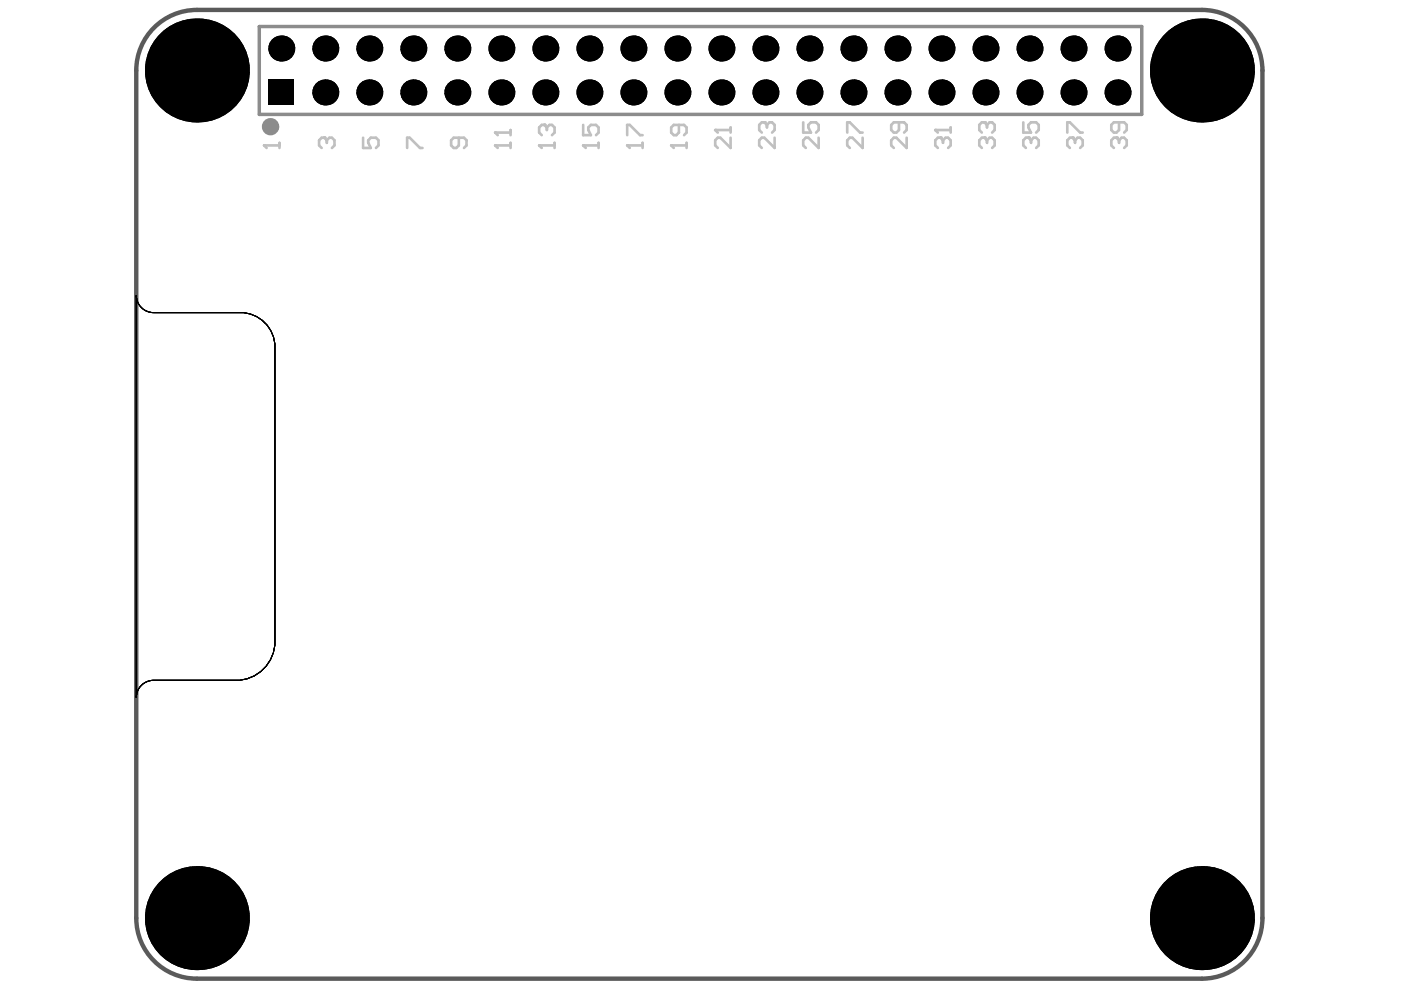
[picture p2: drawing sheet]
<svg xmlns="http://www.w3.org/2000/svg" width="297mm" height="210mm" viewBox="0 0 297 210" stroke-linecap="round" stroke-linejoin="round" font-family="sans-serif">
<path d="M32.2 6.3a12.8 12.8 0 0 1 9.5-4.2h213.1a12.8 12.8 0 0 1 12.9 12.8v179.8a12.8 12.8 0 0 1-12.9 12.8h-213.1a12.8 12.8 0 0 1-12.8-12.8v-179.8a12.8 12.8 0 0 1 3.3-8.6z" fill="none" stroke="#5a5a5a" stroke-width=".93"/>
<path d="M28.9 62.6a3.7 3.7 0 0 0 3.7 3.7h18.3a7.3 7.3 0 0 1 7.4 7.3v62.4a8.2 8.2 0 0 1-8.3 8.2h-17.4a3.7 3.7 0 0 0-3.7 3.7z" fill="none" stroke="#000" stroke-width=".21"/>
<path d="M55 5.6h187.1v18.7h-187.1z" fill="none" stroke="#8c8c8c" stroke-width=".73"/>
<circle cx="57.4" cy="26.9" r=".92" fill="none" stroke="#8c8c8c" stroke-width="1.8"/>
<g fill="#000">
<circle cx="41.7" cy="14.9" r="11"/>
<circle cx="59.6" cy="10.3" r="2.76"/>
<circle cx="69" cy="19.6" r="2.76"/>
<circle cx="69" cy="10.3" r="2.76"/>
<circle cx="78.3" cy="19.6" r="2.76"/>
<circle cx="78.3" cy="10.3" r="2.76"/>
<circle cx="87.6" cy="19.6" r="2.76"/>
<circle cx="87.6" cy="10.3" r="2.76"/>
<circle cx="97" cy="10.3" r="2.76"/>
<circle cx="97" cy="19.6" r="2.76"/>
<circle cx="106.3" cy="10.3" r="2.76"/>
<circle cx="106.3" cy="19.6" r="2.76"/>
<circle cx="115.6" cy="19.6" r="2.76"/>
<circle cx="115.6" cy="10.3" r="2.76"/>
<circle cx="125" cy="19.6" r="2.76"/>
<circle cx="125" cy="10.3" r="2.76"/>
<circle cx="134.3" cy="19.6" r="2.76"/>
<circle cx="134.3" cy="10.3" r="2.76"/>
<circle cx="143.6" cy="19.6" r="2.76"/>
<circle cx="143.6" cy="10.3" r="2.76"/>
<circle cx="153" cy="19.6" r="2.76"/>
<circle cx="153" cy="10.3" r="2.76"/>
<circle cx="162.3" cy="10.3" r="2.76"/>
<circle cx="162.3" cy="19.6" r="2.76"/>
<circle cx="171.6" cy="10.3" r="2.76"/>
<circle cx="171.6" cy="19.6" r="2.76"/>
<circle cx="180.9" cy="10.3" r="2.76"/>
<circle cx="180.9" cy="19.6" r="2.76"/>
<circle cx="190.3" cy="10.3" r="2.76"/>
<circle cx="190.3" cy="19.6" r="2.76"/>
<circle cx="199.6" cy="10.3" r="2.76"/>
<circle cx="199.6" cy="19.6" r="2.76"/>
<circle cx="208.9" cy="10.3" r="2.76"/>
<circle cx="208.9" cy="19.6" r="2.76"/>
<circle cx="218.3" cy="10.3" r="2.76"/>
<circle cx="218.3" cy="19.6" r="2.76"/>
<circle cx="227.6" cy="19.6" r="2.76"/>
<circle cx="227.6" cy="10.3" r="2.76"/>
<circle cx="236.9" cy="19.6" r="2.76"/>
<circle cx="236.9" cy="10.3" r="2.76"/>
<circle cx="254.8" cy="14.9" r="11"/>
<circle cx="41.7" cy="194.7" r="11"/>
<circle cx="254.8" cy="194.7" r="11"/>
</g>
<g fill="#000">
<path d="M56.9 16.8h5.5v5.5h-5.5z" fill-rule="evenodd"/>
<path d="M56.9 16.8h5.5v5.5h-5.5z" fill-rule="evenodd"/>
</g>
<path d="M68.7 29.2h-.5l-.5 .5v1.1l.5 .6" fill="none" stroke="#c0c0c0" stroke-width=".56"/>
<circle cx="68.7" cy="29.2" r=".28" fill="#c0c0c0"/>
<path d="M68.7 29.2l.6 .5M69.3 29.7v.6M69.3 29.7l.5-.5h.6l.5 .5v1.1l-.5 .6M105 30.8h3.2M108.2 30.3v1.1" fill="none" stroke="#c0c0c0" stroke-width=".56"/>
<circle cx="105" cy="30.8" r=".28" fill="#c0c0c0"/>
<path d="M105 30.8l.5 .6M105 28.1h3.2M108.2 27.6v1.1" fill="none" stroke="#c0c0c0" stroke-width=".56"/>
<circle cx="105" cy="28.1" r=".28" fill="#c0c0c0"/>
<path d="M105 28.1l.5 .6M142.3 30.8h3.3M145.6 30.3v1.1" fill="none" stroke="#c0c0c0" stroke-width=".56"/>
<circle cx="142.3" cy="30.8" r=".28" fill="#c0c0c0"/>
<path d="M142.3 30.8l.6 .6M143.9 26.5v1.6l-.5 .6h-.5l-.6-.6v-1.1l.6-.5h2.1l.6 .5v1.1l-.6 .6M179.6 28.1v-2.2h.6l2.2 2.2h.5M182.9 29.2v2.2l-2.2-2.2h-.5l-.6 .5v1.1l.6 .6M218 29.2h-.5l-.5 .5v1.1l.5 .6" fill="none" stroke="#c0c0c0" stroke-width=".56"/>
<circle cx="218" cy="29.2" r=".28" fill="#c0c0c0"/>
<path d="M56 30.8h3.3M59.3 30.3v1.1M217 25.9v2.2h1.6l-.6-1.1v-.5l.6-.6h1.1l.5 .6v1.1l-.5 .5M218 29.2l.6 .5M218.6 29.7v.6M218.6 29.7l.5-.5h.6l.5 .5v1.1l-.5 .6" fill="none" stroke="#c0c0c0" stroke-width=".56"/>
<circle cx="56" cy="30.8" r=".28" fill="#c0c0c0"/>
<path d="M56 30.8l.5 .6M77 29.2v2.2h1.6l-.5-1.1v-.6l.5-.5h1.1l.6 .5v1.1l-.6 .6M86.3 31.4v-2.2h.6l2.1 2.2h.6M97.3 29.2v1.6l-.6 .6h-.5l-.6-.6v-1.1l.6-.5h2.2l.5 .5v1.1l-.5 .6M114.3 30.8h3.3M117.6 30.3v1.1" fill="none" stroke="#c0c0c0" stroke-width=".56"/>
<circle cx="114.3" cy="30.8" r=".28" fill="#c0c0c0"/>
<path d="M114.3 30.8l.6 .6M115.4 26.5h-.5l-.6 .5v1.1l.6 .6" fill="none" stroke="#c0c0c0" stroke-width=".56"/>
<circle cx="115.4" cy="26.5" r=".28" fill="#c0c0c0"/>
<path d="M115.4 26.5l.5 .5M115.9 27v.6M115.9 27l.6-.5h.5l.6 .5v1.1l-.6 .6M123.6 30.8h3.3M126.9 30.3v1.1" fill="none" stroke="#c0c0c0" stroke-width=".56"/>
<circle cx="123.6" cy="30.8" r=".28" fill="#c0c0c0"/>
<path d="M123.6 30.8l.6 .6M123.6 26.5v2.2h1.7l-.6-1.1v-.6l.6-.5h1.1l.5 .5v1.1l-.5 .6M133 30.8h3.2M136.2 30.3v1.1" fill="none" stroke="#c0c0c0" stroke-width=".56"/>
<circle cx="133" cy="30.8" r=".28" fill="#c0c0c0"/>
<path d="M133 30.8l.5 .6M133 28.7v-2.2h.5l2.2 2.2h.5M199.4 29.2h-.6l-.5 .5v1.1l.5 .6" fill="none" stroke="#c0c0c0" stroke-width=".56"/>
<circle cx="199.4" cy="29.2" r=".28" fill="#c0c0c0"/>
<path d="M198.3 27.6h3.3M199.4 29.2l.5 .5M199.9 29.7v.6M199.9 29.7l.6-.5h.5l.6 .5v1.1l-.6 .6M201.6 27v1.1" fill="none" stroke="#c0c0c0" stroke-width=".56"/>
<circle cx="198.3" cy="27.6" r=".28" fill="#c0c0c0"/>
<path d="M162.1 25.9h-.6l-.5 .6v1.1l.5 .5M164.2 29.2v2.2l-2.1-2.2h-.6l-.5 .5v1.1l.5 .6M198.3 27.6l.5 .5" fill="none" stroke="#c0c0c0" stroke-width=".56"/>
<circle cx="162.1" cy="25.9" r=".28" fill="#c0c0c0"/>
<path d="M162.1 25.9l.5 .6M162.6 26.5v.5M162.6 26.5l.5-.6h.6l.5 .6v1.1l-.5 .5M170.3 25.9v2.2h1.6l-.5-1.1v-.5l.5-.6h1.1l.6 .6v1.1l-.6 .5M173.6 29.2v2.2l-2.2-2.2h-.6l-.5 .5v1.1l.5 .6M190.6 25.9v1.7l-.5 .5h-.6l-.5-.5v-1.1l.5-.6h2.2l.5 .6v1.1l-.5 .5M192.2 29.2v2.2l-2.1-2.2h-.6l-.5 .5v1.1l.5 .6M227.4 29.2h-.6l-.5 .5v1.1l.5 .6" fill="none" stroke="#c0c0c0" stroke-width=".56"/>
<circle cx="227.4" cy="29.2" r=".28" fill="#c0c0c0"/>
<path d="M226.3 28.1v-2.2h.5l2.2 2.2h.6M227.4 29.2l.5 .5M227.9 29.7v.6M227.9 29.7l.6-.5h.5l.6 .5v1.1l-.6 .6M236.7 29.2h-.5l-.6 .5v1.1l.6 .6" fill="none" stroke="#c0c0c0" stroke-width=".56"/>
<circle cx="236.7" cy="29.2" r=".28" fill="#c0c0c0"/>
<path d="M151.6 27.6h3.3M154.9 29.2v2.2l-2.2-2.2h-.5l-.6 .5v1.1l.6 .6M154.9 27v1.1M236.7 29.2l.6 .5M237.3 25.9v1.7l-.6 .5h-.5l-.6-.5v-1.1l.6-.6h2.1l.6 .6v1.1l-.6 .5M237.3 29.7v.6M237.3 29.7l.5-.5h.5l.6 .5v1.1l-.6 .6" fill="none" stroke="#c0c0c0" stroke-width=".56"/>
<circle cx="151.6" cy="27.6" r=".28" fill="#c0c0c0"/>
<path d="M151.6 27.6l.6 .5M208.7 29.2h-.5l-.6 .5v1.1l.6 .6" fill="none" stroke="#c0c0c0" stroke-width=".56"/>
<circle cx="208.7" cy="29.2" r=".28" fill="#c0c0c0"/>
<path d="M208.7 29.2l.6 .5M208.7 25.9h-.5l-.6 .6v1.1l.6 .5M209.3 29.7v.6M209.3 29.7l.5-.5h.5l.6 .5v1.1l-.6 .6" fill="none" stroke="#c0c0c0" stroke-width=".56"/>
<circle cx="208.7" cy="25.9" r=".28" fill="#c0c0c0"/>
<path d="M208.7 25.9l.6 .6M209.3 26.5v.5M209.3 26.5l.5-.6h.5l.6 .6v1.1l-.6 .5" fill="none" stroke="#c0c0c0" stroke-width=".56"/>
</svg>
